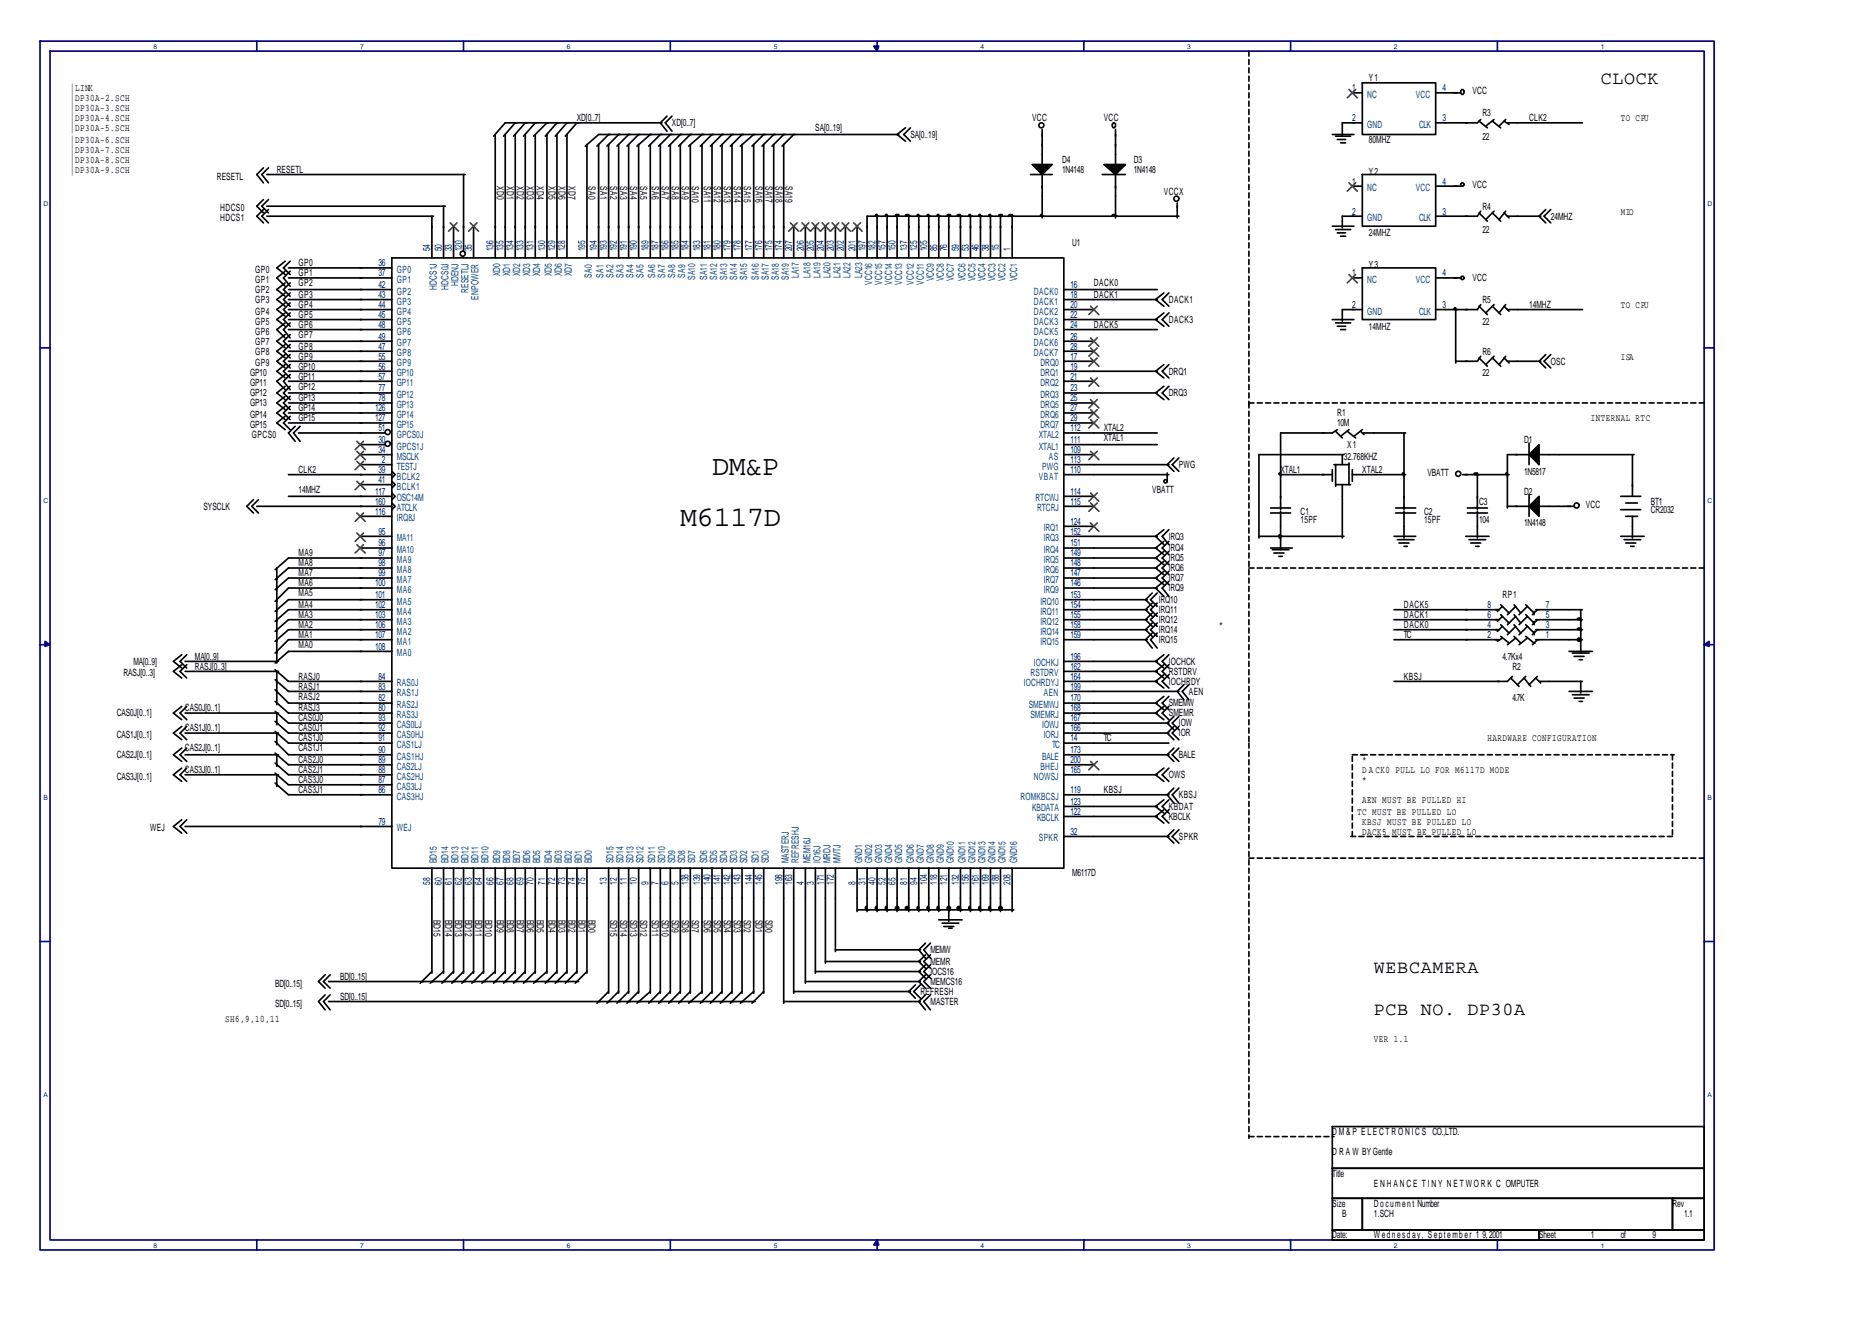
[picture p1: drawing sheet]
<svg xmlns="http://www.w3.org/2000/svg" width="297mm" height="210mm" viewBox="0 0 297 210" stroke-linecap="round" stroke-linejoin="round" font-family="sans-serif">
<defs><g id="words">
<g font-size="4.5">
<text x="113" y="75.3">DM&amp;P</text>
<text x="107.9" y="83.5">M6117D</text>
</g>
<g font-size="2.9">
<text x="254" y="13.4">CLOCK</text>
<text x="218" y="154.4">WEBCAMERA</text>
<text x="218" y="161">PCB NO. DP30A</text>
</g>
<g font-size="1.6">
<text x="11.1" y="14.5">|LINK</text>
<text x="11.1" y="16.1">|DP30A-2.SCH</text>
<text x="11.1" y="17.6">|DP30A-3.SCH</text>
<text x="217.2" y="12.9">Y1</text>
<text x="233.6" y="15">VCC</text>
<text x="11.1" y="20.8">|DP30A-5.SCH</text>
<text x="11.1" y="19.2">|DP30A-4.SCH</text>
<text x="11.1" y="22.7">|DP30A-6.SCH</text>
<text x="91.5" y="19.2">XD[0..7]</text>
<text x="106.6" y="20">XD[0..7]</text>
<text x="129.4" y="20.8">SA[0..19]</text>
<text x="144.5" y="21.9">SA[0..19]</text>
<text x="163.8" y="19.2">VCC</text>
<text x="175.2" y="19.2">VCC</text>
<text x="217.2" y="22.7">80MHZ</text>
<text x="235.2" y="18.4">R3</text>
<text x="235.2" y="22.1">22</text>
<text x="242.6" y="19.2">CLK2</text>
<text x="257.2" y="19.2">TO CPU</text>
<text x="11.1" y="24.3">|DP30A-7.SCH</text>
<text x="11.1" y="25.8">|DP30A-8.SCH</text>
<text x="11.1" y="27.4">|DP30A-9.SCH</text>
<text x="34.4" y="28.5">RESETL</text>
<text x="43.9" y="27.4">RESETL</text>
<text x="78.8" y="29.5" transform="rotate(90 78.8 29.5)">XD0</text>
<text x="80.4" y="29.5" transform="rotate(90 80.4 29.5)">XD1</text>
<text x="82" y="29.5" transform="rotate(90 82 29.5)">XD2</text>
<text x="83.6" y="29.5" transform="rotate(90 83.6 29.5)">XD3</text>
<text x="85.2" y="29.5" transform="rotate(90 85.2 29.5)">XD4</text>
<text x="87" y="29.5" transform="rotate(90 87 29.5)">XD5</text>
<text x="88.6" y="29.5" transform="rotate(90 88.6 29.5)">XD6</text>
<text x="90.2" y="29.5" transform="rotate(90 90.2 29.5)">XD7</text>
<text x="93.4" y="29.5" transform="rotate(90 93.4 29.5)">SA0</text>
<text x="95.2" y="29.5" transform="rotate(90 95.2 29.5)">SA1</text>
<text x="96.8" y="29.5" transform="rotate(90 96.8 29.5)">SA2</text>
<text x="98.4" y="29.5" transform="rotate(90 98.4 29.5)">SA3</text>
<text x="100" y="29.5" transform="rotate(90 100 29.5)">SA4</text>
<text x="101.6" y="29.5" transform="rotate(90 101.6 29.5)">SA5</text>
<text x="103.5" y="29.5" transform="rotate(90 103.5 29.5)">SA6</text>
<text x="105" y="29.5" transform="rotate(90 105 29.5)">SA7</text>
<text x="106.6" y="29.5" transform="rotate(90 106.6 29.5)">SA8</text>
<text x="108.2" y="29.5" transform="rotate(90 108.2 29.5)">SA9</text>
<text x="109.8" y="29.5" transform="rotate(90 109.8 29.5)">SA10</text>
<text x="111.7" y="29.5" transform="rotate(90 111.7 29.5)">SA11</text>
<text x="113.2" y="29.5" transform="rotate(90 113.2 29.5)">SA12</text>
<text x="114.8" y="29.5" transform="rotate(90 114.8 29.5)">SA13</text>
<text x="116.4" y="29.5" transform="rotate(90 116.4 29.5)">SA14</text>
<text x="118" y="29.5" transform="rotate(90 118 29.5)">SA15</text>
<text x="119.9" y="29.5" transform="rotate(90 119.9 29.5)">SA16</text>
<text x="121.4" y="29.5" transform="rotate(90 121.4 29.5)">SA17</text>
<text x="123" y="29.5" transform="rotate(90 123 29.5)">SA18</text>
<text x="124.6" y="29.5" transform="rotate(90 124.6 29.5)">SA19</text>
<text x="168.5" y="25.8">D4</text>
<text x="168.5" y="27.4">1N4148</text>
<text x="179.9" y="25.8">D3</text>
<text x="179.9" y="27.4">1N4148</text>
<text x="217.2" y="27.7">Y2</text>
<text x="233.6" y="29.8">VCC</text>
<text x="34.9" y="33.5">HDCS0</text>
<text x="34.9" y="35.1">HDCS1</text>
<text x="184.7" y="30.9">VCCX</text>
<text x="235.2" y="33.2">R4</text>
<text x="246.1" y="34.8">24MHZ</text>
<text x="257.2" y="34">MIO</text>
<text x="170.1" y="39.1">U1</text>
<text x="217.2" y="37.5">24MHZ</text>
<text x="235.2" y="37">22</text>
<text x="40.5" y="43.3">GP0</text>
<text x="40.5" y="44.9">GP1</text>
<text x="40.5" y="46.5">GP2</text>
<text x="47.3" y="42.2">GP0</text>
<text x="47.3" y="43.8">GP1</text>
<text x="47.3" y="45.4">GP2</text>
<text x="47.3" y="47.3">GP3</text>
<text x="173.6" y="45.4">DACK0</text>
<text x="173.6" y="47.3">DACK1</text>
<text x="217.2" y="42.5">Y3</text>
<text x="233.6" y="44.6">VCC</text>
<text x="40.5" y="48.1">GP3</text>
<text x="40.5" y="49.9">GP4</text>
<text x="40.5" y="51.5">GP5</text>
<text x="40.5" y="53.1">GP6</text>
<text x="47.3" y="48.9">GP4</text>
<text x="47.3" y="50.4">GP5</text>
<text x="47.3" y="52">GP6</text>
<text x="47.3" y="53.6">GP7</text>
<text x="173.6" y="52">DACK5</text>
<text x="185.5" y="48.1">DACK1</text>
<text x="185.5" y="51.2">DACK3</text>
<text x="217.2" y="52.3">14MHZ</text>
<text x="235.2" y="48.1">R5</text>
<text x="235.2" y="51.5">22</text>
<text x="242.6" y="48.9">14MHZ</text>
<text x="257.2" y="48.9">TO CPU</text>
<text x="39.7" y="59.7">GP10</text>
<text x="40.5" y="54.7">GP7</text>
<text x="40.5" y="56.3">GP8</text>
<text x="40.5" y="58.1">GP9</text>
<text x="47.3" y="55.5">GP8</text>
<text x="47.3" y="57.1">GP9</text>
<text x="47.3" y="58.6">GP10</text>
<text x="185.5" y="59.4">DRQ1</text>
<text x="235.2" y="56.3">R6</text>
<text x="235.2" y="59.7">22</text>
<text x="246.1" y="57.9">OSC</text>
<text x="257.2" y="57.1">ISA</text>
<text x="39.7" y="61.3">GP11</text>
<text x="39.7" y="62.9">GP12</text>
<text x="39.7" y="64.5">GP13</text>
<text x="47.3" y="60.2">GP11</text>
<text x="47.3" y="61.8">GP12</text>
<text x="47.3" y="63.7">GP13</text>
<text x="47.3" y="65.3">GP14</text>
<text x="185.5" y="62.9">DRQ3</text>
<text x="39.7" y="66.3">GP14</text>
<text x="39.7" y="67.9">GP15</text>
<text x="40" y="69.5">GPCS0</text>
<text x="47.3" y="66.9">GP15</text>
<text x="175.1" y="68.4">XTAL2</text>
<text x="175.1" y="70">XTAL1</text>
<text x="212.2" y="66.1">R1</text>
<text x="212.2" y="67.6">10M</text>
<text x="213.8" y="71.1">X1</text>
<text x="241.8" y="70.3">D1</text>
<text x="252.4" y="66.9">INTERNAL RTC</text>
<text x="47.3" y="75.1">CLK2</text>
<text x="187.1" y="74.3">PWG</text>
<text x="203.2" y="75.1">XTAL1</text>
<text x="213.3" y="72.9">32.768KHZ</text>
<text x="216.2" y="75.1">XTAL2</text>
<text x="226.5" y="75.6">VBATT</text>
<text x="241.8" y="75.3">1N5817</text>
<text x="32.3" y="80.9">SYSCLK</text>
<text x="47.3" y="78.2">14MHZ</text>
<text x="182.8" y="78.2">VBATT</text>
<text x="206.4" y="81.7">C1</text>
<text x="206.4" y="83">15PF</text>
<text x="226" y="81.7">C2</text>
<text x="226" y="83">15PF</text>
<text x="234.7" y="80.1">C3</text>
<text x="234.7" y="83">104</text>
<text x="241.8" y="78.5">D2</text>
<text x="241.8" y="83.5">1N4148</text>
<text x="251.6" y="80.6">VCC</text>
<text x="261.9" y="80.1">BT1</text>
<text x="261.9" y="81.4">CR2032</text>
<text x="47.3" y="88.3">MA9</text>
<text x="47.3" y="89.9">MA8</text>
<text x="185.5" y="85.6">IRQ3</text>
<text x="185.5" y="87.5">IRQ4</text>
<text x="185.5" y="89.1">IRQ5</text>
<text x="47.3" y="91.5">MA7</text>
<text x="47.3" y="93">MA6</text>
<text x="47.3" y="94.6">MA5</text>
<text x="183.9" y="95.7">IRQ10</text>
<text x="185.5" y="90.7">IRQ6</text>
<text x="185.5" y="92.3">IRQ7</text>
<text x="185.5" y="93.8">IRQ9</text>
<text x="238.4" y="94.9">RP1</text>
<text x="47.3" y="96.5">MA4</text>
<text x="47.3" y="98.1">MA3</text>
<text x="47.3" y="99.7">MA2</text>
<text x="47.3" y="101.2">MA1</text>
<text x="183.9" y="97.3">IRQ11</text>
<text x="183.9" y="100.5">IRQ14</text>
<text x="183.9" y="98.9">IRQ12</text>
<text x="193.4" y="99.7">*</text>
<text x="222.8" y="96.5">DACK5</text>
<text x="222.8" y="98.1">DACK1</text>
<text x="222.8" y="99.7">DACK0</text>
<text x="222.8" y="101.2">TC</text>
<text x="19.6" y="107.3">RASJ[0..3]</text>
<text x="21.2" y="105.5">MA[0..9]</text>
<text x="30.9" y="104.7">MA[0..9]</text>
<text x="30.9" y="106.3">RASJ[0..3]</text>
<text x="47.3" y="102.8">MA0</text>
<text x="47.3" y="107.9">RASJ0</text>
<text x="183.9" y="102">IRQ15</text>
<text x="185.5" y="107.1">RSTDRV</text>
<text x="185.5" y="105.5">IOCHCK</text>
<text x="222.8" y="107.9">KBSJ</text>
<text x="238.4" y="104.7">4.7Kx4</text>
<text x="240" y="106.3">R2</text>
<text x="18.5" y="113.7">CAS0J[0..1]</text>
<text x="29.4" y="112.9">CAS0J[0..1]</text>
<text x="47.3" y="109.4">RASJ1</text>
<text x="47.3" y="111">RASJ2</text>
<text x="47.3" y="112.9">RASJ3</text>
<text x="185.5" y="108.7">IOCHRDY</text>
<text x="185.5" y="112.1">SMEMW</text>
<text x="185.5" y="113.7">SMEMR</text>
<text x="188.6" y="110.2">AEN</text>
<text x="240" y="111.3">4.7K</text>
<text x="18.5" y="117.1">CAS1J[0..1]</text>
<text x="29.4" y="116.1">CAS1J[0..1]</text>
<text x="29.4" y="119.2">CAS2J[0..1]</text>
<text x="47.3" y="114.5">CAS0J0</text>
<text x="47.3" y="116.1">CAS0J1</text>
<text x="47.3" y="117.7">CAS1J0</text>
<text x="47.3" y="119.2">CAS1J1</text>
<text x="175.1" y="117.7">TC</text>
<text x="187.1" y="115.3">IOW</text>
<text x="187.1" y="116.9">IOR</text>
<text x="236" y="117.7">HARDWARE CONFIGURATION</text>
<text x="18.5" y="120.3">CAS2J[0..1]</text>
<text x="18.5" y="123.7">CAS3J[0..1]</text>
<text x="29.4" y="122.7">CAS3J[0..1]</text>
<text x="47.3" y="121.1">CAS2J0</text>
<text x="47.3" y="122.7">CAS2J1</text>
<text x="47.3" y="124.3">CAS3J0</text>
<text x="47.3" y="125.9">CAS3J1</text>
<text x="175.1" y="125.9">KBSJ</text>
<text x="185.5" y="123.5">OWS</text>
<text x="187.1" y="120.3">BALE</text>
<text x="216.2" y="121.1">*</text>
<text x="216.2" y="124.3">*</text>
<text x="216.2" y="122.7">D A CK0 PULL LO FOR M6117D MODE</text>
<text x="23.8" y="131.9">WEJ</text>
<text x="185.5" y="130.1">KBCLK</text>
<text x="185.5" y="128.5">KBDAT</text>
<text x="187.1" y="126.6">KBSJ</text>
<text x="215.4" y="129.3">TC MUST BE PULLED LO</text>
<text x="216.2" y="127.4">AEN MUST BE PULLED HI</text>
<text x="216.2" y="130.9">KBSJ MUST BE PULLED LO</text>
<text x="187.1" y="133.3">SPKR</text>
<text x="216.2" y="132.5">DACK5 MUST BE PULLED LO</text>
<text x="170.1" y="139.1">M6117D</text>
<text x="68.8" y="146" transform="rotate(90 68.8 146)">BD15</text>
<text x="70.6" y="146" transform="rotate(90 70.6 146)">BD14</text>
<text x="72.2" y="146" transform="rotate(90 72.2 146)">BD13</text>
<text x="73.8" y="146" transform="rotate(90 73.8 146)">BD12</text>
<text x="75.4" y="146" transform="rotate(90 75.4 146)">BD11</text>
<text x="77" y="146" transform="rotate(90 77 146)">BD10</text>
<text x="78.8" y="146" transform="rotate(90 78.8 146)">BD9</text>
<text x="80.4" y="146" transform="rotate(90 80.4 146)">BD8</text>
<text x="82" y="146" transform="rotate(90 82 146)">BD7</text>
<text x="83.6" y="146" transform="rotate(90 83.6 146)">BD6</text>
<text x="85.2" y="146" transform="rotate(90 85.2 146)">BD5</text>
<text x="87" y="146" transform="rotate(90 87 146)">BD4</text>
<text x="88.6" y="146" transform="rotate(90 88.6 146)">BD3</text>
<text x="90.2" y="146" transform="rotate(90 90.2 146)">BD2</text>
<text x="91.8" y="146" transform="rotate(90 91.8 146)">BD1</text>
<text x="93.4" y="146" transform="rotate(90 93.4 146)">BD0</text>
<text x="96.8" y="146" transform="rotate(90 96.8 146)">SD15</text>
<text x="98.4" y="146" transform="rotate(90 98.4 146)">SD14</text>
<text x="100" y="146" transform="rotate(90 100 146)">SD13</text>
<text x="101.6" y="146" transform="rotate(90 101.6 146)">SD12</text>
<text x="103.5" y="146" transform="rotate(90 103.5 146)">SD11</text>
<text x="105" y="146" transform="rotate(90 105 146)">SD10</text>
<text x="106.6" y="146" transform="rotate(90 106.6 146)">SD9</text>
<text x="108.2" y="146" transform="rotate(90 108.2 146)">SD8</text>
<text x="109.8" y="146" transform="rotate(90 109.8 146)">SD7</text>
<text x="111.7" y="146" transform="rotate(90 111.7 146)">SD6</text>
<text x="113.2" y="146" transform="rotate(90 113.2 146)">SD5</text>
<text x="114.8" y="146" transform="rotate(90 114.8 146)">SD4</text>
<text x="116.4" y="146" transform="rotate(90 116.4 146)">SD3</text>
<text x="118" y="146" transform="rotate(90 118 146)">SD2</text>
<text x="119.9" y="146" transform="rotate(90 119.9 146)">SD1</text>
<text x="121.4" y="146" transform="rotate(90 121.4 146)">SD0</text>
<text x="54" y="155.5">BD[0..15]</text>
<text x="147.6" y="151.3">MEMW</text>
<text x="147.6" y="153.1">MEMR</text>
<text x="147.6" y="154.7">IOCS16</text>
<text x="43.7" y="156.5">BD[0..15]</text>
<text x="43.7" y="159.7">SD[0..15]</text>
<text x="54" y="158.7">SD[0..15]</text>
<text x="146" y="157.9">REFRESH</text>
<text x="147.6" y="156.3">MEMCS16</text>
<text x="147.6" y="159.5">MASTER</text>
<text x="35.7" y="162.1">SH6,9,10,11</text>
<text x="218" y="165.3">VER 1.1</text>
<text x="211.4" y="180.1">D M &amp; P E L E C T R O N I C S CO.,LTD.</text>
<text x="211.4" y="183.3">D R A W BY Gentle</text>
<text x="211.4" y="186.7">Title</text>
<text x="211.4" y="191.5">Size</text>
<text x="218" y="188.3">E N H A N C E T I N Y N E T W O R K C OMPUTER</text>
<text x="218" y="191.5">Document Number</text>
<text x="265.4" y="191.5">Rev</text>
<text x="211.4" y="196.5">Date:</text>
<text x="213" y="193.1">B</text>
<text x="218" y="193.1">1.SCH</text>
<text x="218" y="196.5">Wednesday, September 1</text>
<text x="235.2" y="196.5">9, 2001</text>
<text x="244.2" y="196.5">Sheet</text>
<text x="252.4" y="196.5">1</text>
<text x="257.2" y="196.5">of</text>
<text x="262.2" y="196.5">9</text>
<text x="267.2" y="193.1">1.1</text>
</g>
<g font-size="1.6" fill="#000080">
<text x="214.6" y="14.5">1</text>
<text x="228.9" y="14.5">4</text>
<text x="214.6" y="19.2">2</text>
<text x="228.9" y="19.2">3</text>
<text x="214.6" y="29.3">1</text>
<text x="228.9" y="29.3">4</text>
<text x="214.6" y="34">2</text>
<text x="228.9" y="34">3</text>
<text x="68.3" y="39.9" transform="rotate(-90 68.3 39.9)">54</text>
<text x="70.1" y="39.9" transform="rotate(-90 70.1 39.9)">50</text>
<text x="71.7" y="39.9" transform="rotate(-90 71.7 39.9)">33</text>
<text x="73.3" y="39.9" transform="rotate(-90 73.3 39.9)">120</text>
<text x="74.9" y="39.9" transform="rotate(-90 74.9 39.9)">35</text>
<text x="78.3" y="39.9" transform="rotate(-90 78.3 39.9)">136</text>
<text x="79.9" y="39.9" transform="rotate(-90 79.9 39.9)">135</text>
<text x="81.5" y="39.9" transform="rotate(-90 81.5 39.9)">134</text>
<text x="83.1" y="39.9" transform="rotate(-90 83.1 39.9)">133</text>
<text x="84.7" y="39.9" transform="rotate(-90 84.7 39.9)">131</text>
<text x="86.5" y="39.9" transform="rotate(-90 86.5 39.9)">130</text>
<text x="88.1" y="39.9" transform="rotate(-90 88.1 39.9)">129</text>
<text x="89.7" y="39.9" transform="rotate(-90 89.7 39.9)">128</text>
<text x="92.9" y="39.9" transform="rotate(-90 92.9 39.9)">195</text>
<text x="94.7" y="39.9" transform="rotate(-90 94.7 39.9)">194</text>
<text x="96.3" y="39.9" transform="rotate(-90 96.3 39.9)">193</text>
<text x="97.9" y="39.9" transform="rotate(-90 97.9 39.9)">192</text>
<text x="99.5" y="39.9" transform="rotate(-90 99.5 39.9)">191</text>
<text x="101.1" y="39.9" transform="rotate(-90 101.1 39.9)">190</text>
<text x="102.9" y="39.9" transform="rotate(-90 102.9 39.9)">189</text>
<text x="104.5" y="39.9" transform="rotate(-90 104.5 39.9)">187</text>
<text x="106.1" y="39.9" transform="rotate(-90 106.1 39.9)">186</text>
<text x="107.7" y="39.9" transform="rotate(-90 107.7 39.9)">185</text>
<text x="109.3" y="39.9" transform="rotate(-90 109.3 39.9)">184</text>
<text x="111.1" y="39.9" transform="rotate(-90 111.1 39.9)">183</text>
<text x="112.7" y="39.9" transform="rotate(-90 112.7 39.9)">181</text>
<text x="114.3" y="39.9" transform="rotate(-90 114.3 39.9)">180</text>
<text x="115.9" y="39.9" transform="rotate(-90 115.9 39.9)">179</text>
<text x="117.5" y="39.9" transform="rotate(-90 117.5 39.9)">178</text>
<text x="119.3" y="39.9" transform="rotate(-90 119.3 39.9)">177</text>
<text x="120.9" y="39.9" transform="rotate(-90 120.9 39.9)">176</text>
<text x="122.5" y="39.9" transform="rotate(-90 122.5 39.9)">175</text>
<text x="124.1" y="39.9" transform="rotate(-90 124.1 39.9)">174</text>
<text x="125.7" y="39.9" transform="rotate(-90 125.7 39.9)">207</text>
<text x="127.5" y="39.9" transform="rotate(-90 127.5 39.9)">206</text>
<text x="129.1" y="39.9" transform="rotate(-90 129.1 39.9)">205</text>
<text x="130.7" y="39.9" transform="rotate(-90 130.7 39.9)">204</text>
<text x="132.3" y="39.9" transform="rotate(-90 132.3 39.9)">203</text>
<text x="133.9" y="39.9" transform="rotate(-90 133.9 39.9)">202</text>
<text x="135.7" y="39.9" transform="rotate(-90 135.7 39.9)">201</text>
<text x="137.3" y="39.9" transform="rotate(-90 137.3 39.9)">197</text>
<text x="138.9" y="39.9" transform="rotate(-90 138.9 39.9)">182</text>
<text x="140.5" y="39.9" transform="rotate(-90 140.5 39.9)">157</text>
<text x="142.1" y="39.9" transform="rotate(-90 142.1 39.9)">150</text>
<text x="143.9" y="39.9" transform="rotate(-90 143.9 39.9)">137</text>
<text x="145.5" y="39.9" transform="rotate(-90 145.5 39.9)">125</text>
<text x="147.1" y="39.9" transform="rotate(-90 147.1 39.9)">105</text>
<text x="148.7" y="39.9" transform="rotate(-90 148.7 39.9)">85</text>
<text x="150.3" y="39.9" transform="rotate(-90 150.3 39.9)">76</text>
<text x="152.1" y="39.9" transform="rotate(-90 152.1 39.9)">59</text>
<text x="153.7" y="39.9" transform="rotate(-90 153.7 39.9)">53</text>
<text x="155.3" y="39.9" transform="rotate(-90 155.3 39.9)">46</text>
<text x="156.9" y="39.9" transform="rotate(-90 156.9 39.9)">38</text>
<text x="158.5" y="39.9" transform="rotate(-90 158.5 39.9)">15</text>
<text x="160.3" y="39.9" transform="rotate(-90 160.3 39.9)">1</text>
<text x="60.1" y="42.2">36</text>
<text x="60.1" y="43.8">37</text>
<text x="60.1" y="45.7">42</text>
<text x="60.1" y="47.3">43</text>
<text x="169.9" y="45.7">16</text>
<text x="169.9" y="47.3">18</text>
<text x="214.6" y="43.8">1</text>
<text x="228.9" y="43.8">4</text>
<text x="60.1" y="48.9">44</text>
<text x="60.1" y="50.4">45</text>
<text x="60.1" y="52">48</text>
<text x="60.1" y="53.9">49</text>
<text x="169.9" y="48.9">20</text>
<text x="169.9" y="50.4">22</text>
<text x="169.9" y="52">24</text>
<text x="169.9" y="53.9">26</text>
<text x="214.6" y="48.9">2</text>
<text x="228.9" y="48.9">3</text>
<text x="60.1" y="55.5">47</text>
<text x="60.1" y="57.1">55</text>
<text x="60.1" y="58.6">56</text>
<text x="169.9" y="55.5">28</text>
<text x="169.9" y="57.1">17</text>
<text x="169.9" y="58.6">19</text>
<text x="59.5" y="65.3">126</text>
<text x="60.1" y="60.2">57</text>
<text x="60.1" y="62.1">77</text>
<text x="60.1" y="63.7">78</text>
<text x="169.9" y="60.2">21</text>
<text x="169.9" y="62.1">23</text>
<text x="169.9" y="63.7">25</text>
<text x="169.9" y="65.3">27</text>
<text x="59.5" y="66.9">127</text>
<text x="60.1" y="71.9">34</text>
<text x="60.1" y="68.4">51</text>
<text x="60.1" y="70.3">30</text>
<text x="169.9" y="66.9">29</text>
<text x="169.9" y="68.4">112</text>
<text x="169.9" y="71.9">109</text>
<text x="169.9" y="70.3">111</text>
<text x="60.1" y="76.6">41</text>
<text x="60.1" y="75.1">39</text>
<text x="60.6" y="73.5">2</text>
<text x="169.9" y="73.5">113</text>
<text x="169.9" y="75.1">110</text>
<text x="59.5" y="81.7">116</text>
<text x="59.5" y="80.1">160</text>
<text x="59.5" y="78.5">117</text>
<text x="169.9" y="83.3">124</text>
<text x="169.9" y="78.5">114</text>
<text x="169.9" y="80.1">115</text>
<text x="60.1" y="86.7">96</text>
<text x="60.1" y="88.3">97</text>
<text x="60.1" y="89.9">98</text>
<text x="60.1" y="84.8">95</text>
<text x="169.9" y="84.8">152</text>
<text x="169.9" y="86.7">151</text>
<text x="169.9" y="88.3">149</text>
<text x="169.9" y="89.9">148</text>
<text x="59.5" y="93">100</text>
<text x="59.5" y="94.9">101</text>
<text x="60.1" y="91.5">99</text>
<text x="169.9" y="91.5">147</text>
<text x="169.9" y="93">146</text>
<text x="169.9" y="94.9">153</text>
<text x="59.5" y="96.5">102</text>
<text x="59.5" y="98.1">103</text>
<text x="59.5" y="99.7">106</text>
<text x="59.5" y="101.2">107</text>
<text x="169.9" y="96.5">154</text>
<text x="169.9" y="98.1">155</text>
<text x="169.9" y="99.7">158</text>
<text x="169.9" y="101.2">159</text>
<text x="236" y="101.2">2</text>
<text x="236" y="99.7">4</text>
<text x="236" y="98.1">6</text>
<text x="236" y="96.5">8</text>
<text x="245.3" y="101.2">1</text>
<text x="245.3" y="99.7">3</text>
<text x="245.3" y="98.1">5</text>
<text x="245.3" y="96.5">7</text>
<text x="59.5" y="103.1">108</text>
<text x="60.1" y="107.9">84</text>
<text x="169.9" y="104.7">196</text>
<text x="169.9" y="106.3">162</text>
<text x="169.9" y="107.9">164</text>
<text x="60.1" y="109.4">83</text>
<text x="60.1" y="112.9">80</text>
<text x="60.1" y="111.3">82</text>
<text x="169.9" y="109.4">199</text>
<text x="169.9" y="111.3">170</text>
<text x="169.9" y="112.9">168</text>
<text x="60.1" y="114.5">93</text>
<text x="60.1" y="116.1">92</text>
<text x="60.1" y="117.7">91</text>
<text x="60.1" y="119.5">90</text>
<text x="169.9" y="114.5">167</text>
<text x="169.9" y="116.1">166</text>
<text x="169.9" y="117.7">14</text>
<text x="169.9" y="119.5">173</text>
<text x="60.1" y="121.1">89</text>
<text x="60.1" y="122.7">88</text>
<text x="60.1" y="124.3">87</text>
<text x="60.1" y="125.9">86</text>
<text x="169.9" y="121.1">200</text>
<text x="169.9" y="122.7">165</text>
<text x="169.9" y="125.9">119</text>
<text x="60.1" y="130.9">79</text>
<text x="169.9" y="127.7">123</text>
<text x="169.9" y="129.3">122</text>
<text x="169.9" y="132.5">32</text>
<text x="68.3" y="140.4" transform="rotate(-90 68.3 140.4)">58</text>
<text x="70.1" y="140.4" transform="rotate(-90 70.1 140.4)">60</text>
<text x="71.7" y="140.4" transform="rotate(-90 71.7 140.4)">61</text>
<text x="73.3" y="140.4" transform="rotate(-90 73.3 140.4)">62</text>
<text x="74.9" y="140.4" transform="rotate(-90 74.9 140.4)">63</text>
<text x="76.5" y="140.4" transform="rotate(-90 76.5 140.4)">64</text>
<text x="78.3" y="140.4" transform="rotate(-90 78.3 140.4)">66</text>
<text x="79.9" y="140.4" transform="rotate(-90 79.9 140.4)">67</text>
<text x="81.5" y="140.4" transform="rotate(-90 81.5 140.4)">68</text>
<text x="83.1" y="140.4" transform="rotate(-90 83.1 140.4)">69</text>
<text x="84.7" y="140.4" transform="rotate(-90 84.7 140.4)">70</text>
<text x="86.5" y="140.4" transform="rotate(-90 86.5 140.4)">71</text>
<text x="88.1" y="140.4" transform="rotate(-90 88.1 140.4)">72</text>
<text x="89.7" y="140.4" transform="rotate(-90 89.7 140.4)">73</text>
<text x="91.3" y="140.4" transform="rotate(-90 91.3 140.4)">74</text>
<text x="92.9" y="140.4" transform="rotate(-90 92.9 140.4)">75</text>
<text x="96.3" y="140.4" transform="rotate(-90 96.3 140.4)">13</text>
<text x="97.9" y="140.4" transform="rotate(-90 97.9 140.4)">12</text>
<text x="99.5" y="140.4" transform="rotate(-90 99.5 140.4)">11</text>
<text x="101.1" y="140.4" transform="rotate(-90 101.1 140.4)">10</text>
<text x="102.9" y="140.4" transform="rotate(-90 102.9 140.4)">9</text>
<text x="104.5" y="140.4" transform="rotate(-90 104.5 140.4)">7</text>
<text x="106.1" y="140.4" transform="rotate(-90 106.1 140.4)">6</text>
<text x="107.7" y="140.4" transform="rotate(-90 107.7 140.4)">5</text>
<text x="109.3" y="140.4" transform="rotate(-90 109.3 140.4)">138</text>
<text x="111.1" y="140.4" transform="rotate(-90 111.1 140.4)">139</text>
<text x="112.7" y="140.4" transform="rotate(-90 112.7 140.4)">140</text>
<text x="114.3" y="140.4" transform="rotate(-90 114.3 140.4)">141</text>
<text x="115.9" y="140.4" transform="rotate(-90 115.9 140.4)">142</text>
<text x="117.5" y="140.4" transform="rotate(-90 117.5 140.4)">143</text>
<text x="119.3" y="140.4" transform="rotate(-90 119.3 140.4)">144</text>
<text x="120.9" y="140.4" transform="rotate(-90 120.9 140.4)">145</text>
<text x="124.1" y="140.4" transform="rotate(-90 124.1 140.4)">198</text>
<text x="125.7" y="140.4" transform="rotate(-90 125.7 140.4)">163</text>
<text x="127.5" y="140.4" transform="rotate(-90 127.5 140.4)">4</text>
<text x="129.1" y="140.4" transform="rotate(-90 129.1 140.4)">3</text>
<text x="130.7" y="140.4" transform="rotate(-90 130.7 140.4)">171</text>
<text x="132.3" y="140.4" transform="rotate(-90 132.3 140.4)">172</text>
<text x="135.7" y="140.4" transform="rotate(-90 135.7 140.4)">8</text>
<text x="137.3" y="140.4" transform="rotate(-90 137.3 140.4)">31</text>
<text x="138.9" y="140.4" transform="rotate(-90 138.9 140.4)">40</text>
<text x="140.5" y="140.4" transform="rotate(-90 140.5 140.4)">52</text>
<text x="142.1" y="140.4" transform="rotate(-90 142.1 140.4)">65</text>
<text x="143.9" y="140.4" transform="rotate(-90 143.9 140.4)">81</text>
<text x="145.5" y="140.4" transform="rotate(-90 145.5 140.4)">94</text>
<text x="147.1" y="140.4" transform="rotate(-90 147.1 140.4)">104</text>
<text x="148.7" y="140.4" transform="rotate(-90 148.7 140.4)">118</text>
<text x="150.3" y="140.4" transform="rotate(-90 150.3 140.4)">121</text>
<text x="152.1" y="140.4" transform="rotate(-90 152.1 140.4)">132</text>
<text x="153.7" y="140.4" transform="rotate(-90 153.7 140.4)">156</text>
<text x="155.3" y="140.4" transform="rotate(-90 155.3 140.4)">161</text>
<text x="156.9" y="140.4" transform="rotate(-90 156.9 140.4)">169</text>
<text x="158.5" y="140.4" transform="rotate(-90 158.5 140.4)">188</text>
<text x="160.3" y="140.4" transform="rotate(-90 160.3 140.4)">208</text>
</g>
<g font-size="1.6" fill="#004080">
<text x="217" y="15.5">NC</text>
<text x="224.6" y="15.5">VCC</text>
<text x="217" y="20.3">GND</text>
<text x="225.2" y="20.3">CLK</text>
<text x="217" y="30.3">NC</text>
<text x="217" y="35.1">GND</text>
<text x="224.6" y="30.3">VCC</text>
<text x="225.2" y="35.1">CLK</text>
<text x="63" y="43.3">GP0</text>
<text x="63" y="44.9">GP1</text>
<text x="63" y="46.7">GP2</text>
<text x="69.3" y="45.9" transform="rotate(-90 69.3 45.9)">HDCS1J</text>
<text x="71.2" y="45.9" transform="rotate(-90 71.2 45.9)">HDCS0J</text>
<text x="72.8" y="45.4" transform="rotate(-90 72.8 45.4)">HDENJ</text>
<text x="74.3" y="46.5" transform="rotate(-90 74.3 46.5)">RESETLJ</text>
<text x="75.9" y="47.5" transform="rotate(-90 75.9 47.5)">ENPOWER</text>
<text x="79.4" y="43.8" transform="rotate(-90 79.4 43.8)">XD0</text>
<text x="81" y="43.8" transform="rotate(-90 81 43.8)">XD1</text>
<text x="82.5" y="43.8" transform="rotate(-90 82.5 43.8)">XD2</text>
<text x="84.1" y="43.8" transform="rotate(-90 84.1 43.8)">XD3</text>
<text x="85.7" y="43.8" transform="rotate(-90 85.7 43.8)">XD4</text>
<text x="87.6" y="43.8" transform="rotate(-90 87.6 43.8)">XD5</text>
<text x="89.2" y="43.8" transform="rotate(-90 89.2 43.8)">XD6</text>
<text x="90.8" y="43.8" transform="rotate(-90 90.8 43.8)">XD7</text>
<text x="93.9" y="44.1" transform="rotate(-90 93.9 44.1)">SA0</text>
<text x="95.8" y="44.1" transform="rotate(-90 95.8 44.1)">SA1</text>
<text x="97.4" y="44.1" transform="rotate(-90 97.4 44.1)">SA2</text>
<text x="99" y="44.1" transform="rotate(-90 99 44.1)">SA3</text>
<text x="100.5" y="44.1" transform="rotate(-90 100.5 44.1)">SA4</text>
<text x="102.1" y="44.1" transform="rotate(-90 102.1 44.1)">SA5</text>
<text x="104" y="44.1" transform="rotate(-90 104 44.1)">SA6</text>
<text x="105.6" y="44.1" transform="rotate(-90 105.6 44.1)">SA7</text>
<text x="107.2" y="44.1" transform="rotate(-90 107.2 44.1)">SA8</text>
<text x="108.7" y="44.1" transform="rotate(-90 108.7 44.1)">SA9</text>
<text x="110.3" y="44.4" transform="rotate(-90 110.3 44.4)">SA10</text>
<text x="112.2" y="44.4" transform="rotate(-90 112.2 44.4)">SA11</text>
<text x="113.8" y="44.4" transform="rotate(-90 113.8 44.4)">SA12</text>
<text x="115.4" y="44.4" transform="rotate(-90 115.4 44.4)">SA13</text>
<text x="116.9" y="44.4" transform="rotate(-90 116.9 44.4)">SA14</text>
<text x="118.5" y="44.4" transform="rotate(-90 118.5 44.4)">SA15</text>
<text x="120.4" y="44.4" transform="rotate(-90 120.4 44.4)">SA16</text>
<text x="122" y="44.4" transform="rotate(-90 122 44.4)">SA17</text>
<text x="123.6" y="44.4" transform="rotate(-90 123.6 44.4)">SA18</text>
<text x="125.1" y="44.4" transform="rotate(-90 125.1 44.4)">SA19</text>
<text x="126.7" y="44.1" transform="rotate(-90 126.7 44.1)">LA17</text>
<text x="128.6" y="44.1" transform="rotate(-90 128.6 44.1)">LA18</text>
<text x="130.2" y="44.1" transform="rotate(-90 130.2 44.1)">LA19</text>
<text x="131.8" y="44.1" transform="rotate(-90 131.8 44.1)">LA20</text>
<text x="133.3" y="44.1" transform="rotate(-90 133.3 44.1)">LA21</text>
<text x="134.9" y="44.1" transform="rotate(-90 134.9 44.1)">LA22</text>
<text x="136.8" y="44.1" transform="rotate(-90 136.8 44.1)">LA23</text>
<text x="138.4" y="45.2" transform="rotate(-90 138.4 45.2)">VCC16</text>
<text x="140" y="45.2" transform="rotate(-90 140 45.2)">VCC15</text>
<text x="141.6" y="45.2" transform="rotate(-90 141.6 45.2)">VCC14</text>
<text x="143.1" y="45.2" transform="rotate(-90 143.1 45.2)">VCC13</text>
<text x="145" y="45.2" transform="rotate(-90 145 45.2)">VCC12</text>
<text x="146.6" y="45.2" transform="rotate(-90 146.6 45.2)">VCC11</text>
<text x="148.2" y="44.6" transform="rotate(-90 148.2 44.6)">VCC9</text>
<text x="149.8" y="44.6" transform="rotate(-90 149.8 44.6)">VCC8</text>
<text x="151.3" y="44.6" transform="rotate(-90 151.3 44.6)">VCC7</text>
<text x="153.2" y="44.6" transform="rotate(-90 153.2 44.6)">VCC6</text>
<text x="154.8" y="44.6" transform="rotate(-90 154.8 44.6)">VCC5</text>
<text x="156.4" y="44.6" transform="rotate(-90 156.4 44.6)">VCC4</text>
<text x="158" y="44.6" transform="rotate(-90 158 44.6)">VCC3</text>
<text x="159.5" y="44.6" transform="rotate(-90 159.5 44.6)">VCC2</text>
<text x="161.4" y="44.6" transform="rotate(-90 161.4 44.6)">VCC1</text>
<text x="164" y="46.7">DACK0</text>
<text x="217" y="44.9">NC</text>
<text x="224.6" y="44.9">VCC</text>
<text x="63" y="48.3">GP3</text>
<text x="63" y="49.9">GP4</text>
<text x="63" y="51.5">GP5</text>
<text x="63" y="53.1">GP6</text>
<text x="164" y="48.3">DACK1</text>
<text x="164" y="49.9">DACK2</text>
<text x="164" y="51.5">DACK3</text>
<text x="164" y="53.1">DACK5</text>
<text x="217" y="49.9">GND</text>
<text x="225.2" y="49.9">CLK</text>
<text x="63" y="54.9">GP7</text>
<text x="63" y="56.5">GP8</text>
<text x="63" y="58.1">GP9</text>
<text x="63" y="59.7">GP10</text>
<text x="164" y="54.9">DACK6</text>
<text x="164" y="56.5">DACK7</text>
<text x="165.1" y="58.1">DRQ0</text>
<text x="165.1" y="59.7">DRQ1</text>
<text x="63" y="61.3">GP11</text>
<text x="63" y="63.1">GP12</text>
<text x="63" y="64.7">GP13</text>
<text x="165.1" y="61.3">DRQ2</text>
<text x="165.1" y="63.1">DRQ3</text>
<text x="165.1" y="64.7">DRQ5</text>
<text x="63" y="66.3">GP14</text>
<text x="63" y="67.9">GP15</text>
<text x="63" y="69.5">GPCS0J</text>
<text x="63" y="71.3">GPCS1J</text>
<text x="164.8" y="71.3">XTAL1</text>
<text x="164.8" y="69.5">XTAL2</text>
<text x="165.1" y="66.3">DRQ6</text>
<text x="165.1" y="67.9">DRQ7</text>
<text x="63" y="77.7">BCLK1</text>
<text x="63" y="76.1">BCLK2</text>
<text x="63" y="74.5">TESTJ</text>
<text x="63" y="72.9">MSCLK</text>
<text x="164.8" y="76.1">VBAT</text>
<text x="165.4" y="74.5">PWG</text>
<text x="166.4" y="72.9">AS</text>
<text x="63" y="82.7">IRQ8J</text>
<text x="63" y="81.1">ATCLK</text>
<text x="63" y="79.6">OSC14M</text>
<text x="164.3" y="79.6">RTCWJ</text>
<text x="164.6" y="81.1">RTCRJ</text>
<text x="63" y="85.9">MA11</text>
<text x="63" y="87.8">MA10</text>
<text x="63" y="89.3">MA9</text>
<text x="165.6" y="84.3">IRQ1</text>
<text x="165.6" y="85.9">IRQ3</text>
<text x="165.6" y="87.8">IRQ4</text>
<text x="165.6" y="89.3">IRQ5</text>
<text x="63" y="90.9">MA8</text>
<text x="63" y="92.5">MA7</text>
<text x="63" y="94.1">MA6</text>
<text x="63" y="96">MA5</text>
<text x="165.1" y="96">IRQ10</text>
<text x="165.6" y="90.9">IRQ6</text>
<text x="165.6" y="92.5">IRQ7</text>
<text x="165.6" y="94.1">IRQ9</text>
<text x="63" y="97.5">MA4</text>
<text x="63" y="99.1">MA3</text>
<text x="63" y="100.7">MA2</text>
<text x="165.1" y="97.5">IRQ11</text>
<text x="165.1" y="99.1">IRQ12</text>
<text x="165.1" y="100.7">IRQ14</text>
<text x="63" y="102.3">MA1</text>
<text x="63" y="104.2">MA0</text>
<text x="163.5" y="107.3">RSTDRV</text>
<text x="164" y="105.7">IOCHKJ</text>
<text x="165.1" y="102.3">IRQ15</text>
<text x="63" y="113.9">RAS3J</text>
<text x="63" y="112.4">RAS2J</text>
<text x="63" y="108.9">RAS0J</text>
<text x="63" y="110.5">RAS1J</text>
<text x="162.5" y="108.9">IOCHRDYJ</text>
<text x="163.2" y="112.4">SMEMWJ</text>
<text x="163.5" y="113.9">SMEMRJ</text>
<text x="165.6" y="110.5">AEN</text>
<text x="63" y="115.5">CAS0LJ</text>
<text x="63" y="117.1">CAS0HJ</text>
<text x="63" y="118.7">CAS1LJ</text>
<text x="165.4" y="115.5">IOWJ</text>
<text x="165.6" y="117.1">IORJ</text>
<text x="167" y="118.7">TC</text>
<text x="63" y="120.6">CAS1HJ</text>
<text x="63" y="122.1">CAS2LJ</text>
<text x="63" y="123.7">CAS2HJ</text>
<text x="63" y="125.3">CAS3LJ</text>
<text x="164" y="123.7">NOWSJ</text>
<text x="165.1" y="122.1">BHEJ</text>
<text x="165.4" y="120.6">BALE</text>
<text x="63" y="126.9">CAS3HJ</text>
<text x="63" y="131.9">WEJ</text>
<text x="161.9" y="126.9">ROMKBCSJ</text>
<text x="163.8" y="128.8">KBDATA</text>
<text x="164.6" y="130.4">KBCLK</text>
<text x="69.3" y="137" transform="rotate(-90 69.3 137)">BD15</text>
<text x="71.2" y="137" transform="rotate(-90 71.2 137)">BD14</text>
<text x="72.8" y="137" transform="rotate(-90 72.8 137)">BD13</text>
<text x="74.3" y="137" transform="rotate(-90 74.3 137)">BD12</text>
<text x="75.9" y="137" transform="rotate(-90 75.9 137)">BD11</text>
<text x="77.5" y="137" transform="rotate(-90 77.5 137)">BD10</text>
<text x="79.4" y="137" transform="rotate(-90 79.4 137)">BD9</text>
<text x="81" y="137" transform="rotate(-90 81 137)">BD8</text>
<text x="82.5" y="137" transform="rotate(-90 82.5 137)">BD7</text>
<text x="84.1" y="137" transform="rotate(-90 84.1 137)">BD6</text>
<text x="85.7" y="137" transform="rotate(-90 85.7 137)">BD5</text>
<text x="87.6" y="137" transform="rotate(-90 87.6 137)">BD4</text>
<text x="89.2" y="137" transform="rotate(-90 89.2 137)">BD3</text>
<text x="90.8" y="137" transform="rotate(-90 90.8 137)">BD2</text>
<text x="92.3" y="137" transform="rotate(-90 92.3 137)">BD1</text>
<text x="93.9" y="137" transform="rotate(-90 93.9 137)">BD0</text>
<text x="97.4" y="137" transform="rotate(-90 97.4 137)">SD15</text>
<text x="99" y="137" transform="rotate(-90 99 137)">SD14</text>
<text x="100.5" y="137" transform="rotate(-90 100.5 137)">SD13</text>
<text x="102.1" y="137" transform="rotate(-90 102.1 137)">SD12</text>
<text x="104" y="137" transform="rotate(-90 104 137)">SD11</text>
<text x="105.6" y="137" transform="rotate(-90 105.6 137)">SD10</text>
<text x="107.2" y="137" transform="rotate(-90 107.2 137)">SD9</text>
<text x="108.7" y="137" transform="rotate(-90 108.7 137)">SD8</text>
<text x="110.3" y="137" transform="rotate(-90 110.3 137)">SD7</text>
<text x="112.2" y="137" transform="rotate(-90 112.2 137)">SD6</text>
<text x="113.8" y="137" transform="rotate(-90 113.8 137)">SD5</text>
<text x="115.4" y="137" transform="rotate(-90 115.4 137)">SD4</text>
<text x="116.9" y="137" transform="rotate(-90 116.9 137)">SD3</text>
<text x="118.5" y="137" transform="rotate(-90 118.5 137)">SD2</text>
<text x="120.4" y="137" transform="rotate(-90 120.4 137)">SD1</text>
<text x="122" y="137" transform="rotate(-90 122 137)">SD0</text>
<text x="125.1" y="137" transform="rotate(-90 125.1 137)">MASTERJ</text>
<text x="126.7" y="137" transform="rotate(-90 126.7 137)">REFRESHJ</text>
<text x="128.6" y="137" transform="rotate(-90 128.6 137)">MEM16J</text>
<text x="130.2" y="137" transform="rotate(-90 130.2 137)">IO16J</text>
<text x="131.8" y="137" transform="rotate(-90 131.8 137)">MRDJ</text>
<text x="133.3" y="137" transform="rotate(-90 133.3 137)">MWTJ</text>
<text x="136.8" y="137" transform="rotate(-90 136.8 137)">GND1</text>
<text x="138.4" y="137" transform="rotate(-90 138.4 137)">GND2</text>
<text x="140" y="137" transform="rotate(-90 140 137)">GND3</text>
<text x="141.6" y="137" transform="rotate(-90 141.6 137)">GND4</text>
<text x="143.1" y="137" transform="rotate(-90 143.1 137)">GND5</text>
<text x="145" y="137" transform="rotate(-90 145 137)">GND6</text>
<text x="146.6" y="137" transform="rotate(-90 146.6 137)">GND7</text>
<text x="148.2" y="137" transform="rotate(-90 148.2 137)">GND8</text>
<text x="149.8" y="137" transform="rotate(-90 149.8 137)">GND9</text>
<text x="151.3" y="137" transform="rotate(-90 151.3 137)">GND10</text>
<text x="153.2" y="137" transform="rotate(-90 153.2 137)">GND11</text>
<text x="154.8" y="137" transform="rotate(-90 154.8 137)">GND12</text>
<text x="156.4" y="137" transform="rotate(-90 156.4 137)">GND13</text>
<text x="158" y="137" transform="rotate(-90 158 137)">GND14</text>
<text x="159.5" y="137" transform="rotate(-90 159.5 137)">GND15</text>
<text x="161.4" y="137" transform="rotate(-90 161.4 137)">GND16</text>
<text x="164.8" y="133.5">SPKR</text>
</g>
<g font-size="1.1" fill="#000080">
<text x="24.3" y="7.8">8</text>
<text x="57.1" y="7.8">7</text>
<text x="90" y="7.8">6</text>
<text x="122.8" y="7.8">5</text>
<text x="155.6" y="7.8">4</text>
<text x="188.4" y="7.8">3</text>
<text x="221.2" y="7.8">2</text>
<text x="254" y="7.8">1</text>
<text x="6.9" y="32.7">D</text>
<text x="270.9" y="32.7">D</text>
<text x="6.9" y="79.8">C</text>
<text x="270.9" y="79.8">C</text>
<text x="6.9" y="126.9">B</text>
<text x="270.9" y="126.9">B</text>
<text x="6.9" y="174">A</text>
<text x="270.9" y="174">A</text>
<text x="24.3" y="198.1">8</text>
<text x="57.1" y="198.1">7</text>
<text x="90" y="198.1">6</text>
<text x="122.8" y="198.1">5</text>
<text x="155.6" y="198.1">4</text>
<text x="188.4" y="198.1">3</text>
<text x="221.2" y="198.1">2</text>
<text x="254" y="198.1">1</text>
</g>
</g></defs>
<g fill="none" stroke="#000080" stroke-width=".26">
<path d="M6.3 6.5h265.7v191.8h-265.7zM7.9 8.1h262.5v188.7h-262.5zM40.7 6.5v1.6M73.6 6.5v1.6M106.4 6.5v1.6M139.2 6.5v1.6M172 6.5v1.6M204.8 6.5v1.6M237.6 6.5v1.6M6.3 55.2h1.6M270.4 55.2h1.6M6.3 102.3h1.6"/>
<path d="M270.4 102.3h1.6M6.3 149.4h1.6M270.4 149.4h1.6M40.7 196.8v1.5M73.6 196.8v1.5M106.4 196.8v1.5M139.2 196.8v1.5M172 196.8v1.5M204.8 196.8v1.5M237.6 196.8v1.5"/>
</g>
<g fill="#000080" stroke="#000080" stroke-width=".26">
<path d="M138.6 7.3h.8l-.2 .8z" fill-rule="evenodd"/>
<path d="M139.2 196.8l.2 .8h-.8z" fill-rule="evenodd"/>
<path d="M7.1 101.8l.8 .5-.8 .3z" fill-rule="evenodd"/>
<path d="M270.4 102.3l.8-.5v.8z" fill-rule="evenodd"/>
</g>
<path d="M198.2 8.1v56.1M198.2 63.9h72.5M198.2 63.9v54.3M198.2 90.1h72.5M198.2 117.9v62.7M214.6 119.8h1.8M216.2 119.8h49.4M265.4 119.8v13.2M198.2 136.2h72.5M214.6 132.7v-13.2M265.4 132.7h-51.1M198.2 180.4h13.5" fill="none" stroke="#000" stroke-width=".26" stroke-dasharray=".8 .5"/>
<g fill="none" stroke="#000" stroke-width=".26">
<path d="M81.8 19.5l-1.9 2.1M83.3 19.5l-1.8 2.1M84.9 19.5l-1.8 2.1M86.8 19.5l-2.1 2.1M88.4 19.5l-1.9 2.1M90 19.5l-1.9 2.1M91.5 19.5l-1.8 2.1M105 19.5h-24.8l-1.9 2.1M105.8 18.4l-1 1.1 1 1.3M106.6 18.4l-1 1.1 1 1.3M165.6 19.8a.4 .4 0 0 0-.5-.3 .4 .4 0 0 0-.1 .6 .4 .4 0 0 0 .6 0v-.2M177 19.8a.26 .26 0 0 0-.4-.3 .46 .46 0 0 0 .1 .8l.2-.1 .1-.3"/>
<path d="M214.6 14.7h1.6M216.2 13.1h11.6v8.2h-11.6zM216.2 19.5h-3.2v2.1M227.8 14.7h4M232.3 14.5a.26 .26 0 0 0-.4-.2 .46 .46 0 0 0 .1 .7l.2-.1 .1-.3M234.7 19.2l1.3 1.1M234.9 19l-.5 .5h-6.6M236.8 19.2l1.3 1.1M237.1 19l-1.4 1M238.7 19.2l.7 .6M238.9 19l-1 1M239.2 19.5h11.9"/>
<path d="M41.8 26.6l-1.1 1.1 1.1 1.3M41.8 31.7l-1.1 1 1.1 1.1M41.8 33.2l-1.1 1.1 1.1 1.1M42.3 34.3h26.5M42.3 27.7h31.5M42.3 32.7h28.3M42.6 26.6l-1.1 1.1 1.1 1.3M42.6 31.7l-1.1 1 1.1 1.1M42.6 33.2l-1.1 1.1 1.1 1.1M68.5 34.3v6.6M70.4 32.7v8.2M72 35.9v5"/>
<path d="M73.6 27.7v12.2M75.1 35.9v5M78.6 21.3v19.6M80.2 21.3v19.6M81.8 21.3v19.6M83.3 21.3v19.6M84.9 21.3v19.6M86.8 21.3v19.6M88.4 21.3v19.6M90 21.3v19.6M93.1 22.9v18M95 22.9v18"/>
<path d="M96.6 22.9v18M96.6 21.3l-1.9 1.9M98.2 21.3l-1.9 1.9M98.2 22.9v18M99.7 22.9v18M99.7 21.3l-1.8 1.9M101.3 22.9v18M101.3 21.3l-1.8 1.9M103.2 22.9v18M103.2 21.3l-2.1 1.9M104.8 22.9v18M104.8 21.3l-1.9 1.9"/>
<path d="M106.4 22.9v18M106.4 21.3l-1.9 1.9M107.9 22.9v18M107.9 21.3l-1.8 1.9M109.5 22.9v18M109.5 21.3l-1.8 1.9M111.4 22.9v18M111.4 21.3l-2.1 1.9M113 22.9v18M113 21.3l-1.9 1.9M114.6 22.9v18M114.6 21.3l-1.9 1.9"/>
<path d="M116.2 22.9v18M116.2 21.3l-1.9 1.9M117.7 22.9v18M117.7 21.3l-1.8 1.9M119.6 22.9v18M119.6 21.3l-2.1 1.9M121.2 22.9v18M121.2 21.3l-1.9 1.9M122.8 22.9v18M122.8 21.3l-1.9 1.9M124.4 22.9v18M124.4 21.3l-1.9 1.9"/>
<path d="M125.9 35.9v5M125.9 21.3l-1.8 1.9M127.8 35.9v5M129.4 35.9v5M131 35.9v5M132.6 35.9v5M134.1 35.9v5M136 35.9v5M139.2 34.3v6.6M140.8 34.3v6.6M142.3 34.3v6.6M142.6 21.3h-47.6l-2.1 1.9"/>
<path d="M143.7 20.3l-1.4 1 1.4 1.1M144.2 34.3v6.6M144.5 20.3l-1.1 1 1.1 1.1M145.8 34.3v6.6M147.4 34.3v6.6M149 34.3v6.6M150.5 34.3v6.6M152.4 34.3v6.6M154 34.3v6.6M155.6 34.3v6.6M157.2 34.3v6.6M158.7 34.3v6.6"/>
<path d="M160.6 34.3v6.6M163.5 27.7h3.5M165.4 20.5v5.9M165.4 27.7v6.9M174.9 27.7h3.7M177 20.5v5.9M177 27.7v6.9M186.8 32.2v2.4M187.1 31.4a.4 .4 0 0 0-.6-.2 .4 .4 0 0 0-.1 .6 .4 .4 0 0 0 .6-.1l.1-.2M187.1 34.3h-49.5v6.6M211.4 21.3h3.4M211.4 35.9h3.4"/>
<path d="M211.9 21.6h2.4M211.9 36.4h2.4M212.2 22.1h1.3M212.2 37h1.3M212.7 22.7h.8M212.7 37.5h.8M214.6 29.5h1.6M216.2 27.7h11.6v8.2h-11.6zM216.2 34.3h-3.2v1.9M227.8 29.5h4M234.7 33.8l1.3 1.3M234.9 33.5l-.5 .8h-6.6"/>
<path d="M236.8 33.8l1.3 1.3M237.1 33.5l-1.4 1.3M238.7 33.8l.7 .8M238.9 33.5l-1 1.3M239.2 34.3h5.3M245.3 33.2l-1.1 1.1 1.1 1.1M246.1 33.2l-1.1 1.1 1.1 1.1M45.2 41.5l-1.3 1 1.3 1.1M45.2 43l-1.3 1.1 1.3 1.3M45.2 44.9l-1.3 1 1.3 1.1M45.2 46.5l-1.3 1 1.3 1.1M45.2 48.1l-1.3 1 1.3 1.1"/>
<path d="M45.2 49.7l-1.3 1 1.3 1.1M45.2 51.2l-1.3 1.1 1.3 1.3M45.2 53.1l-1.3 1.1 1.3 1M45.2 54.7l-1.3 1 1.3 1.1M45.2 56.3l-1.3 1 1.3 1.1M45.2 57.9l-1.3 1 1.3 1.1M45.2 59.4l-1.3 1.1 1.3 1.3M45.8 50.7h16.4M45.8 52.3h16.4M45.8 44.1h16.4M45.8 45.9h16.4M45.8 47.5h16.4"/>
<path d="M45.8 49.1h16.4M45.8 54.2h16.4M45.8 55.7h16.4M45.8 57.3h16.4M45.8 58.9h16.4M45.8 42.5h16.4M46 41.5l-1 1 1 1.1M46 43l-1 1.1 1 1.3M46 44.9l-1 1 1 1.1M46 46.5l-1 1 1 1.1M46 48.1l-1 1 1 1.1M46 49.7l-1 1 1 1.1"/>
<path d="M46 51.2l-1 1.1 1 1.3M46 53.1l-1 1.1 1 1M46 54.7l-1 1 1 1.1M46 56.3l-1 1 1 1.1M46 57.9l-1 1 1 1.1M46 59.4l-1 1.1 1 1.3M62.2 40.9h106.6v96.9h-106.6zM73.8 40.1a.4 .4 0 0 0-.6-.2 .4 .4 0 0 0-.1 .6 .4 .4 0 0 0 .7 0v-.2M168.8 50.7h14.8M168.8 52.3h14.8M168.8 45.9h14.8M168.8 47.5h14.8"/>
<path d="M168.8 49.1h4.8M168.8 54.2h4.8M168.8 55.7h4.8M168.8 57.3h4.8M168.8 58.9h14.8M184.7 46.5l-1.3 1 1.3 1.1M184.7 49.7l-1.3 1 1.3 1.1M184.7 57.9l-1.3 1 1.3 1.1M185.5 46.5l-1.1 1 1.1 1.1M185.5 49.7l-1.1 1 1.1 1.1M185.5 57.9l-1.1 1 1.1 1.1M211.4 50.7h3.4"/>
<path d="M211.9 51.2h2.4M212.2 51.8h1.3M212.7 52.3h.8M214.6 44.1h1.6M216.2 42.5h11.6v8.2h-11.6zM216.2 49.1h-3.2v1.9M227.8 44.1h4M231 49.1v8.5M234.7 56.8l1.3 1.3M234.7 48.6l1.3 1.3M234.9 48.3l-.5 .8h-6.6M234.9 56.5l-.5 .8h-3.4"/>
<path d="M236.8 56.8l1.3 1.3M236.8 48.6l1.3 1.3M237.1 56.5l-1.4 1.4M237.1 48.3l-1.4 1.4M238.7 56.8l.7 .8M238.7 48.6l.7 .8M238.9 56.5l-1 1.4M238.9 48.3l-1 1.4M239.2 49.1h11.9M239.2 57.3h5.3M245.3 56.3l-1.1 1 1.1 1.1M246.1 56.3l-1.1 1 1.1 1.1"/>
<path d="M40.2 79.3l-1 1 1 1.1M41 79.3l-1 1 1 1.1M45.2 61.3l-1.3 1.1 1.3 1M45.2 62.9l-1.3 1 1.3 1.1M45.2 64.5l-1.3 1 1.3 1.1M45.2 66.1l-1.3 1 1.3 1.1M45.8 75.3h16.4M45.8 60.5h16.4M45.8 62.4h16.4M45.8 63.9h16.4M45.8 65.5h16.4M45.8 67.1h16.4"/>
<path d="M45.8 78.8h16.4M46 61.3l-1 1.1 1 1M46 62.9l-1 1 1 1.1M46 64.5l-1 1 1 1.1M46 66.1l-1 1 1 1.1M46.8 67.6l-1 1.1 1 1.3M47.4 68.7h13.7M47.6 67.6l-1 1.1 1 1.3M57.1 76.9h5.1M57.1 73.7h5.1M57.1 72.1h5.1M57.1 70.6h4"/>
<path d="M61.9 68.4a.4 .4 0 0 0-.6-.2 .4 .4 0 0 0-.1 .6 .4 .4 0 0 0 .7 0v-.2M61.9 70.3a.4 .4 0 0 0-.6-.2 .4 .4 0 0 0-.1 .6 .4 .4 0 0 0 .7-.1v-.2M62.2 79.8l.5 .5-.5 .6M62.2 78.2l.5 .6-.5 .5M62.2 76.4l.5 .5-.5 .5M62.2 74.8l.5 .5-.5 .5M168.8 75.3h16.7M168.8 73.7h16.7M168.8 60.5h4.8M168.8 62.4h14.8M168.8 63.9h4.8M168.8 65.5h4.8"/>
<path d="M168.8 67.1h4.8M168.8 68.7h14.8M168.8 72.1h4.8M168.8 70.6h14.8M168.8 78.8h4.8M184.7 61.3l-1.3 1.1 1.3 1M185.2 75.1v1M185.5 61.3l-1.1 1.1 1.1 1M186.3 72.7l-1.1 1 1.1 1.1M187.1 72.7l-1.1 1 1.1 1.1M203.2 75.3h8.2M211.4 74.5v1.9"/>
<path d="M211.7 73.7h2.3M211.9 73.7v3.5M211.9 76.9h2.4M211.9 68.4l1.1 1.1M212.2 68.2l-.8 .5h-8.2v12.2M213 72.1v1.6M213 76.9v8.5M213.3 72.1h-13.5v13.3M213.8 68.4l1.3 1.1M214 73.5v3.4M214 68.2l-1.3 1M214.6 75.3h8.4"/>
<path d="M214.6 74.5v1.9M215.9 68.4l.5 .6M216.2 68.7h6.8M216.2 68.2l-1.4 1M222.8 68.7v12.2M231.8 75.1a.4 .4 0 0 0-.6-.3 .4 .4 0 0 0-.1 .6 .4 .4 0 0 0 .6 0l.1-.2M232 75.3h7.4M234.4 75.3v5.6M242.6 70.3v3.4M242.6 78.5v3.4M242.6 72.1h-3.4v8.5M243.9 72.1h15.4"/>
<path d="M257.2 78.8h3.1M258 79.8h1.8M259 72.1v6.7M40.7 80.3h21.5M43.9 90.1v15.1M57.1 85.1h5.1M57.1 87h5.1M57.1 81.9h5.1M62.2 88.5h-16.4l-2.1 1.9M62.2 90.1h-16.4l-2.1 1.9M62.2 91.7h-16.4l-2.1 1.9M62.2 93.3h-16.4l-2.1 2.1"/>
<path d="M62.2 95.2h-16.4l-2.1 1.8M62.2 96.7h-16.4l-2.1 1.9M62.2 98.3h-16.4l-2.1 1.9M62.2 99.9h-16.4l-2.1 1.9M168.8 85.1h14.8M168.8 87h14.8M168.8 80.3h4.8M168.8 88.5h14.8M168.8 90.1h14.8M168.8 91.7h14.8M168.8 93.3h14.8M168.8 95.2h13.2"/>
<path d="M168.8 96.7h13.2M168.8 98.3h13.2M168.8 99.9h13.2M168.8 83.5h4.8M182.8 95.7l-1 1 1 1.1M182.8 94.1l-1 1.1 1 1M182.8 98.9l-1 1 1 1.1M182.8 97.3l-1 1 1 1.1M183.6 94.1l-1 1.1 1 1M183.6 95.7l-1 1 1 1.1M183.6 98.9l-1 1 1 1.1M183.6 97.3l-1 1 1 1.1"/>
<path d="M184.7 84l-1.3 1.1 1.3 1.3M184.7 85.9l-1.3 1.1 1.3 1M184.7 87.5l-1.3 1 1.3 1.1M184.7 89.1l-1.3 1 1.3 1.1M184.7 90.7l-1.3 1 1.3 1.1M184.7 92.3l-1.3 1 1.3 1.3M185.5 84l-1.1 1.1 1.1 1.3M185.5 85.9l-1.1 1.1 1.1 1M185.5 87.5l-1.1 1 1.1 1.1M185.5 89.1l-1.1 1 1.1 1.1M185.5 90.7l-1.1 1 1.1 1.1M185.5 92.3l-1.1 1 1.1 1.3"/>
<path d="M199.8 85.1h13.5M201.6 87h3.5M201.6 81.4h3.2M201.6 80.6h3.2M201.9 87.2h2.6M202.1 87.8h1.6M202.9 88.3h.6M203.2 81.1v6.1M221.2 85.1h3.4M221.2 96.7h16.7M221.2 98.3h16.7M221.2 99.9h16.7"/>
<path d="M221.5 81.4h3.1M221.5 80.6h3.1M221.7 85.6h2.7M222 86.2h1.6M222.8 86.7h.5M222.8 81.1v4.3M232.6 85.1h3.7M232.8 81.4h3.2M232.8 80.6h3.2M233.1 85.6h2.6M233.4 86.2h1.5M234.2 86.7h.5"/>
<path d="M234.4 81.1v4.3M238.1 99.1l1.3 1.4M238.1 97.5l1.3 1.4M238.1 96l1.3 1.3M238.4 99.4l-.8 .8M238.4 97.8l-.8 .8M238.4 96.2l-.8 .8M239.2 80.3h3.4M240.2 99.1l1.1 1.4M240.2 97.5l1.1 1.4M240.2 96l1.1 1.3M240.5 99.4l-1.3 1.3"/>
<path d="M240.5 97.8l-1.3 1.3M240.5 96.2l-1.3 1.3M242.1 99.1l1.3 1.4M242.1 97.5l1.3 1.4M242.1 96l1.3 1.3M242.4 99.4l-1.4 1.3M242.4 97.8l-1.4 1.3M242.4 96.2l-1.4 1.3M243.4 97v.5M243.4 98.6v.5M243.7 96.7h7.4M243.7 98.3h7.4"/>
<path d="M243.7 99.9h7.4M243.9 80.3h5.9M243.9 99.9l-.7 .8M243.9 98.3l-.7 .8M243.9 96.7l-.7 .8M250.6 80.1a.4 .4 0 0 0-.6-.3 .4 .4 0 0 0-.1 .7 .4 .4 0 0 0 .6-.1l.1-.2M250.8 96.7v6.9M257.2 85.1h3.7M257.2 80.9h3.1M257.7 85.6h2.6M258 86.2h1.6M258 81.9h1.8"/>
<path d="M258.8 86.7h.5M259 81.9v3.5M28.8 105.5l-1.3 1 1.3 1.1M28.8 112.1l-1.3 1.1 1.3 1M28.8 115.3l-1.3 1 1.3 1.1M28.8 103.9l-1.3 1.1 1.3 1M28.8 118.7l-1.3 1.1 1.3 1M29.4 116.3h14.8M29.4 119.8h14.8M29.4 105h14.8M29.4 106.5h14.8M29.4 113.2h14.8"/>
<path d="M29.6 105.5l-1 1 1 1.1M29.6 112.1l-1 1.1 1 1M29.6 115.3l-1 1 1 1.1M29.6 103.9l-1 1.1 1 1M29.6 118.7l-1 1.1 1 1M43.7 107.9l2.1 1.8h16.4M43.7 106.3l2.1 1.8h16.4M43.7 112.9l2.1 1.8h16.4M43.7 114.5l2.1 1.8h16.4M43.7 116.1l2.1 1.8h16.4M43.7 117.7l2.1 2.1h16.4M43.7 119.5l2.1 1.9h16.4"/>
<path d="M43.7 109.4l2.1 2.2h16.4M43.7 111.3l2.1 1.9h16.4M43.9 106.5v5.3M43.9 113.2v1.8M43.9 116.3v1.9M43.9 119.8v1.8M62.2 103.4h-16.4l-2.1 1.8M62.2 101.5h-16.4l-2.1 2.1M168.8 109.7h18.3M168.8 101.5h13.2M168.8 108.1h14.8M168.8 114.7h16.7"/>
<path d="M168.8 116.3h16.7M168.8 117.9h16.7M168.8 119.8h16.7M168.8 105h14.8M168.8 106.5h14.8M168.8 111.6h14.8M168.8 113.2h14.8M182.8 100.5l-1 1 1 1.3M183.6 100.5l-1 1 1 1.3M184.7 105.5l-1.3 1 1.3 1.1M184.7 103.9l-1.3 1.1 1.3 1M184.7 107.1l-1.3 1 1.3 1.1"/>
<path d="M184.7 110.5l-1.3 1.1 1.3 1M184.7 112.1l-1.3 1.1 1.3 1M185.5 105.5l-1.1 1 1.1 1.1M185.5 103.9l-1.1 1.1 1.1 1M185.5 107.1l-1.1 1 1.1 1.1M185.5 110.5l-1.1 1.1 1.1 1M185.5 112.1l-1.1 1.1 1.1 1M186.3 115.3l-1.1 1 1.1 1.1M186.3 118.7l-1.1 1.1 1.1 1M186.3 113.7l-1.1 1 1.1 1.1M187.1 115.3l-1.1 1 1.1 1.1M187.1 118.7l-1.1 1.1 1.1 1"/>
<path d="M187.1 113.7l-1.1 1 1.1 1.1M187.9 108.7l-1.1 1 1.1 1.3M188.6 108.7l-1 1 1 1.3M221.2 101.5h16.7M238.1 101l1.3 1M238.4 101.2l-.8 .6M239.7 107.6l1.3 1.3M240 107.3l-.8 .8h-18M240.2 101l1.1 1M240.5 101.2l-1.3 1.1M241.8 107.6l1.1 1.3M242.1 107.3l-1.3 1.4"/>
<path d="M242.1 101l1.3 1M242.4 101.2l-1.4 1.1M243.4 102h.1M243.4 100.2v.5M243.7 101.5h7.4M243.7 107.6l.8 .8M243.9 107.3l-1.3 1.4M243.9 101.5l-.7 .8M244.2 108.1h6.9M249 109.7h3.7M249 103.4h3.7M249.5 110.2h2.6"/>
<path d="M249.5 103.6h2.6M249.8 110.8h1.6M249.8 104.2h1.6M250.6 111.3h.5M250.6 104.7h.5M250.8 108.1v1.9M28.8 130.1l-1.3 1 1.3 1.1M28.8 121.9l-1.3 1 1.3 1.1M29.4 122.9h14.8M29.4 131.1h32.8M29.6 130.1l-1 1 1 1.1M29.6 121.9l-1 1 1 1.1"/>
<path d="M43.7 121.1l2.1 1.8h16.4M43.7 122.7l2.1 1.8h16.4M43.7 124.3l2.1 1.8h16.4M43.9 122.9v1.9M68.5 137.8v16.6M70.4 137.8v16.6M72 137.8v16.6M73.6 137.8v16.6M75.1 137.8v16.6M76.7 137.8v16.6M78.6 137.8v16.6M80.2 137.8v16.6"/>
<path d="M81.8 137.8v16.6M83.3 137.8v16.6M84.9 137.8v16.6M86.8 137.8v16.6M88.4 137.8v16.6M90 137.8v16.6M91.5 137.8v16.6M93.1 137.8v16.6M96.6 137.8v19.8M98.2 137.8v19.8M99.7 137.8v19.8M101.3 137.8v19.8"/>
<path d="M103.2 137.8v19.8M104.8 137.8v19.8M106.4 137.8v19.8M107.9 137.8v19.8M109.5 137.8v19.8M111.4 137.8v19.8M113 137.8v19.8M114.6 137.8v19.8M116.2 137.8v19.8M117.7 137.8v19.8M119.6 137.8v19.8M121.2 137.8v19.8"/>
<path d="M124.4 137.8v21.4M125.9 137.8v19.8M127.8 137.8v18.2M129.4 137.8v16.6M131 137.8v15M132.6 137.8v13.2M136 137.8v6.8M137.6 137.8v6.8M139.2 137.8v6.8M140.8 137.8v6.8M142.3 137.8v6.8M144.2 137.8v6.8"/>
<path d="M145.8 137.8v6.8M147.4 137.8v6.8M149 137.8v6.8M150.5 137.8v8.4M152.4 137.8v6.8M154 137.8v6.8M155.6 137.8v6.8M157.2 137.8v6.8M158.7 137.8v6.8M160.6 137.8v6.8M168.8 121.4h4.8M168.8 122.9h14.8"/>
<path d="M168.8 126.1h16.7M168.8 132.7h16.7M168.8 128h14.8M168.8 129.6h14.8M184.7 128.5l-1.3 1.1 1.3 1M184.7 126.9l-1.3 1.1 1.3 1M184.7 121.9l-1.3 1 1.3 1.1M185.5 128.5l-1.1 1.1 1.1 1M185.5 126.9l-1.1 1.1 1.1 1M185.5 121.9l-1.1 1 1.1 1.1M186.3 125.1l-1.1 1 1.1 1.3M186.3 131.7l-1.1 1 1.1 1.1"/>
<path d="M187.1 125.1l-1.1 1 1.1 1.3M187.1 131.7l-1.1 1 1.1 1.1M51.6 154.7l-1.1 1.1 1.1 1M51.6 157.9l-1.1 1 1.1 1.3M52.1 155.8h39.7M52.1 158.9h67.8M52.4 154.7l-1.1 1.1 1.1 1M52.4 157.9l-1.1 1 1.1 1.3M68.5 154.2l-1.8 1.8M70.4 154.2l-2.1 1.8M72 154.2l-1.9 1.8M73.6 154.2l-1.9 1.8"/>
<path d="M75.1 154.2l-1.8 1.8M76.7 154.2l-1.8 1.8M78.6 154.2l-2.1 1.8M80.2 154.2l-1.9 1.8M81.8 154.2l-1.9 1.8M83.3 154.2l-1.8 1.8M84.9 154.2l-1.8 1.8M86.8 154.2l-2.1 1.8M88.4 154.2l-1.9 1.8M90 154.2l-1.9 1.8M91.5 154.2l-1.8 1.8M93.1 154.2l-1.8 1.8"/>
<path d="M96.6 157.3l-1.9 1.9M98.2 157.3l-1.9 1.9M99.7 157.3l-1.8 1.9M101.3 157.3l-1.8 1.9M103.2 157.3l-2.1 1.9M104.8 157.3l-1.9 1.9M106.4 157.3l-1.9 1.9M107.9 157.3l-1.8 1.9M109.5 157.3l-1.8 1.9M111.4 157.3l-2.1 1.9M113 157.3l-1.9 1.9M114.6 157.3l-1.9 1.9"/>
<path d="M116.2 157.3l-1.9 1.9M117.7 157.3l-1.8 1.9M119.6 157.3l-2.1 1.9M121.2 157.3l-1.9 1.9M124.4 158.9h21.6M125.9 157.3h18.6M127.8 155.8h18.2M129.4 154.2h16.6M131 152.6h15M132.6 150.7h13.4M136 144.4h24.9M145.3 156.3l-1.1 1 1.1 1.1"/>
<path d="M146 156.3l-1 1 1 1.1M146.8 149.7l-1 1 1 1.3M146.8 151.5l-1 1.1 1 1M146.8 154.7l-1 1.1 1 1M146.8 153.1l-1 1.1 1 1M146.8 157.9l-1 1 1 1.3M147.6 149.7l-1 1 1 1.3M147.6 151.5l-1 1.1 1 1M147.6 154.7l-1 1.1 1 1M147.6 153.1l-1 1.1 1 1M147.6 157.9l-1 1 1 1.3M149 146h3.7"/>
<path d="M149.5 146.5h2.6M149.8 147h1.5M150.5 147.3h.6M211.4 178.8h59v6.6h-59zM211.4 185.4h59v4.7h-59zM211.4 190.1h4.8v5.1h-4.8zM211.4 195.2h32.8v1.6h-32.8zM216.2 190.1h49.2v5.1h-49.2zM244.2 195.2h26.2v1.6h-26.2zM265.4 190.1h5v5.1h-5z"/>
<circle cx="232" cy="29.3" r=".26"/>
<circle cx="232" cy="44.1" r=".26"/>
<circle cx="184.9" cy="76.4" r=".26"/>
</g>
<g fill="#000" stroke="#000" stroke-width=".26">
<path d="M163.8 26.1h3.2l-1.6 1.6z" fill-rule="evenodd"/>
<path d="M175.2 26.1h3.4l-1.6 1.6z" fill-rule="evenodd"/>
<path d="M242.6 72.1l1.6-1.5v3.1z" fill-rule="evenodd"/>
<path d="M242.6 80.3l1.6-1.5v3.1z" fill-rule="evenodd"/>
</g>
<g fill="none" stroke="#804000" stroke-width=".26">
<path d="M214 14.2l1.4 1.3M215.1 14.2l-1.3 1.3M71.4 35.4l1.4 1.3M72.5 35.4l-1.3 1.3M74.6 35.4l1.3 1.3M75.7 35.4l-1.4 1.3M125.4 35.4l1.3 1.3M126.5 35.4l-1.4 1.3M127.3 35.4l1.3 1.3 1.3-1.3M128.3 35.4l-1.3 1.3M128.9 35.4l1.3 1.3 1.3-1.3M130.4 35.4l1.4 1.3 1.3-1.3"/>
<path d="M132 35.4l1.3 1.3 1.4-1.3M133.6 35.4l1.3 1.3M135.5 35.4l1.3 1.3M136.5 35.4l-1.3 1.3M214 29l1.4 1.3M215.1 29l-1.3 1.3M173 48.6l1.4 1.3M173 53.6l1.4 1.3M173 55.2l1.4 1.3M173 56.8l1.4 1.3M173 60l1.4 1.3M174.1 48.6l-1.3 1.3"/>
<path d="M174.1 53.6l-1.3 1.3M174.1 55.2l-1.3 1.3M174.1 56.8l-1.3 1.3M174.1 60l-1.3 1.3M214 43.6l1.4 1.3M215.1 43.6l-1.3 1.3M56.6 76.4l1.3 1.3M56.6 73.2l1.3 1.3M56.6 71.6l1.3 1.3M56.6 70l1.3 1.3M57.7 76.4l-1.3 1.3M57.7 73.2l-1.3 1.3"/>
<path d="M57.7 71.6l-1.3 1.3M57.7 70l-1.3 1.3M173 63.4l1.4 1.3M173 65l1.4 1.3M173 66.6l1.4 1.3M173 71.6l1.4 1.3M173 78.2l1.4 1.4M173 79.8l1.4 1.3M174.1 63.4l-1.3 1.3M174.1 65l-1.3 1.3M174.1 66.6l-1.3 1.3M174.1 71.6l-1.3 1.3"/>
<path d="M174.1 78.2l-1.3 1.4M174.1 79.8l-1.3 1.3M56.6 81.4l1.3 1.3M56.6 86.4l1.3 1.4M56.6 84.6l1.3 1.3M57.7 81.4l-1.3 1.3M57.7 86.4l-1.3 1.4M57.7 84.6l-1.3 1.3M173 83l1.4 1.3M174.1 83l-1.3 1.3M173 120.8l1.4 1.3M174.1 120.8l-1.3 1.3"/>
</g>
<g fill="#000" stroke="#000" stroke-width=".26">
<path d="M138.9 34.1l.3-.1-.1 .3h-.2zM140.5 34.1l.3-.1-.1 .3h-.2zM142.2 34.1l.4-.1v.2a.33 .33 0 0 1-.5 0zM143.7 34.1l.5-.1v.2a.33 .33 0 0 1-.5 0zM145.6 34.1l.2-.1-.1 .3h-.1zM147.1 34.1l.3-.1-.1 .3h-.2zM148.7 34.1l.3-.1-.1 .3h-.2zM150.4 34.1l.4-.1v.2a.33 .33 0 0 1-.5 0zM151.9 34.1l.5-.1v.2a.33 .33 0 0 1-.5 0zM153.8 34.1l.2-.1-.1 .3h-.1zM155.3 34.1l.3-.1-.1 .3h-.2zM156.9 34.1l.3-.1-.1 .3h-.2z"/>
<path d="M158.6 34.1l.4-.1v.2a.33 .33 0 0 1-.5 0zM160.2 34.1l.4-.1v.2a.33 .33 0 0 1-.5 0zM165.1 34.1l.3-.1-.1 .3h-.2zM176.6 34.1l.4-.1v.2a.33 .33 0 0 1-.5 0zM230.8 48.9h.2l-.1 .2h-.1zM203 75.1h.2v.2h-.2zM222.6 75.1h.2l-.1 .2h-.1zM234 75.1h.4v.1a.33 .33 0 0 1-.5 0zM239 75.1h.2l-.1 .2h-.1zM203 84.9l.1-.1a.33 .33 0 0 1 0 .6zM250.4 99.7h.4v.1a.33 .33 0 0 1-.5 0zM250.4 98.1h.4v.1a.33 .33 0 0 1-.5 0z"/>
<path d="M137.4 143.9l.1-.1a.33 .33 0 0 1 0 .6zM138.9 143.9l.1-.1a.33 .33 0 0 1 0 .6zM140.5 143.9l.1-.1a.33 .33 0 0 1 0 .6zM145.6 143.9l.1-.1a.33 .33 0 0 1 0 .6zM147.1 143.9l.1-.1a.33 .33 0 0 1 0 .6zM148.7 143.9l.1-.1a.33 .33 0 0 1 0 .6zM153.8 143.9l.1-.1a.33 .33 0 0 1 0 .6zM155.3 143.9l.1-.1a.33 .33 0 0 1 0 .6zM156.9 143.9l.1-.1a.33 .33 0 0 1 0 .6z"/>
<circle cx="250.6" cy="101.5" r=".26"/>
<circle cx="142.3" cy="144.1" r=".26"/>
<circle cx="143.9" cy="144.1" r=".26"/>
<circle cx="150.5" cy="144.1" r=".26"/>
<circle cx="152.1" cy="144.1" r=".26"/>
<circle cx="158.7" cy="144.1" r=".26"/>
</g>
<use href="#words"/>
</svg>
